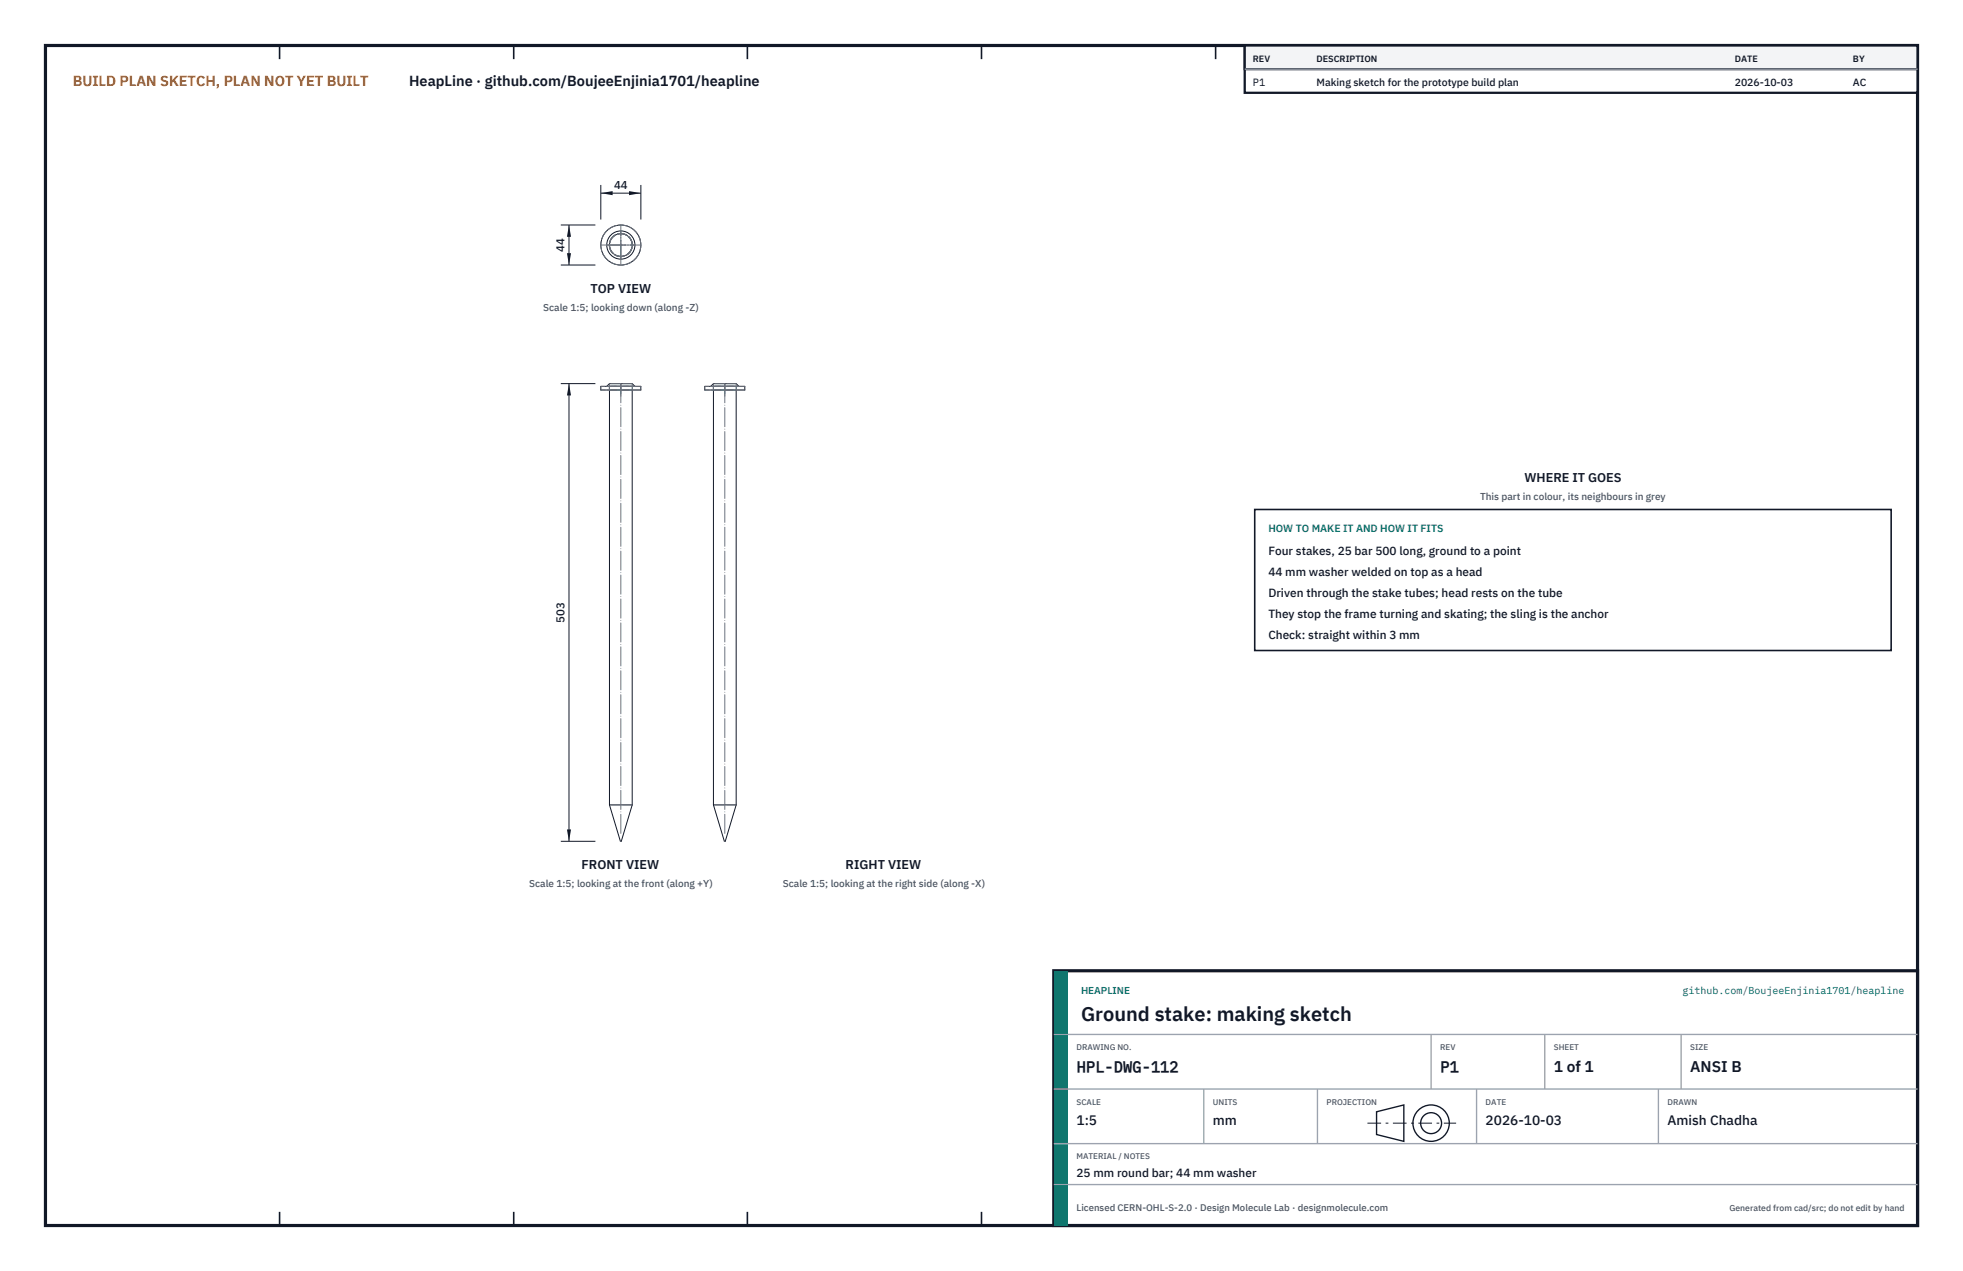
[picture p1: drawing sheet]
<svg xmlns="http://www.w3.org/2000/svg" width="432mm" height="279mm" viewBox="0 0 432 279" stroke-linecap="round" stroke-linejoin="round" font-family="sans-serif">
<defs><g id="words">
<text font-size="4.4" fill="#111827" x="237.8" y="224.4">Ground stake: making sketch</text>
<g font-size="3.4" fill="#111827">
<text x="236.8" y="235.6">HPL-DWG-112</text>
<text x="316.8" y="235.6">P1</text>
<text x="341.8" y="235.6">1 of 1</text>
<text x="371.8" y="235.6">ANSI B</text>
</g>
<text font-size="3.2" fill="#b45309" x="16" y="19">BUILD PLAN SKETCH, PLAN NOT YET BUILT</text>
<text font-size="3.2" fill="#111827" x="90" y="19">HeapLine · github.com/BoujeeEnjinia1701/heapline</text>
<g font-size="3" fill="#111827">
<text x="236.8" y="247.2">1:5</text>
<text x="266.8" y="247.2">mm</text>
<text x="326.8" y="247.2">2026-10-03</text>
<text x="366.8" y="247.2">Amish Chadha</text>
</g>
<g font-size="2.8" fill="#111827">
<text x="129.9" y="64.3">TOP VIEW</text>
<text x="335.3" y="106">WHERE IT GOES</text>
<text x="127.9" y="191">FRONT VIEW</text>
<text x="186" y="191">RIGHT VIEW</text>
</g>
<g font-size="2.6" fill="#111827">
<text x="279" y="122">Four stakes, 25 bar 500 long, ground to a point</text>
<text x="279" y="126.6">44 mm washer welded on top as a head</text>
<text x="279" y="131.2">Driven through the stake tubes; head rests on the tube</text>
<text x="279" y="135.8">They stop the frame turning and skating; the sling is the anchor</text>
<text x="279" y="140.4">Check: straight within 3 mm</text>
<text x="236.8" y="258.8">25 mm round bar; 44 mm washer</text>
</g>
<g font-size="2.5" fill="#111827">
<text x="135.1" y="41.5">44</text>
<text x="124.2" y="55.4" transform="rotate(-90 124.2 55.4)">44</text>
<text x="124.2" y="136.9" transform="rotate(-90 124.2 136.9)">503</text>
</g>
<g font-size="2.3" fill="#111827">
<text x="275.6" y="18.8">P1</text>
<text x="289.6" y="18.8">Making sketch for the prototype build plan</text>
<text x="381.6" y="18.8">2026-10-03</text>
<text x="407.6" y="18.8">AC</text>
</g>
<text font-size="2.3" fill="#0f766e" x="279" y="117">HOW TO MAKE IT AND HOW IT FITS</text>
<g font-size="2.2" fill="#4b5563">
<text x="119.5" y="68.3">Scale 1:5; looking down (along -Z)</text>
<text x="325.6" y="110">This part in colour, its neighbours in grey</text>
<text x="116.4" y="195">Scale 1:5; looking at the front (along +Y)</text>
<text x="172.2" y="195">Scale 1:5; looking at the right side (along -X)</text>
</g>
<g font-size="2.2" fill="#0f766e">
<text x="237.8" y="218.4">HEAPLINE</text>
<text x="370.1" y="218.4">github.com/BoujeeEnjinia1701/heapline</text>
</g>
<text font-size="2.1" fill="#4b5563" x="236.8" y="266.2">Licensed CERN-OHL-S-2.0 · Design Molecule Lab · designmolecule.com</text>
<g font-size="2" fill="#111827">
<text x="275.6" y="13.6">REV</text>
<text x="289.6" y="13.6">DESCRIPTION</text>
<text x="381.6" y="13.6">DATE</text>
<text x="407.6" y="13.6">BY</text>
</g>
<text font-size="1.9" fill="#4b5563" x="380.4" y="266.2">Generated from cad/src; do not edit by hand</text>
<g font-size="1.8" fill="#4b5563">
<text x="236.8" y="230.8">DRAWING NO.</text>
<text x="316.8" y="230.8">REV</text>
<text x="341.8" y="230.8">SHEET</text>
<text x="371.8" y="230.8">SIZE</text>
<text x="236.8" y="242.8">SCALE</text>
<text x="266.8" y="242.8">UNITS</text>
<text x="291.8" y="242.8">PROJECTION</text>
<text x="326.8" y="242.8">DATE</text>
<text x="366.8" y="242.8">DRAWN</text>
<text x="236.8" y="254.8">MATERIAL / NOTES</text>
</g>
</g></defs>
<path d="M10 10h411.8v259.4h-411.8z" fill="none" stroke="#111827" stroke-width=".7" stroke-linecap="butt"/>
<g fill="none" stroke="#111827" stroke-width=".35">
<path d="M61.5 10v3M113 10v3M164.4 10v3M215.9 10v3M267.4 10v3M318.9 10v3M370.3 10v3M61.5 266.4v3M113 266.4v3M164.4 266.4v3M215.9 266.4v3M267.4 266.4v3"/>
<path d="M318.9 266.4v3M370.3 266.4v3"/>
</g>
<g fill="none" stroke="#111727" stroke-width=".22">
<path d="M132.2 84.9h8.8v.8h-8.8zM133.5 84.9l.6-.6h5l.6 .6M134.1 85.7v91.2M139.1 85.7v91.2M155 84.9h8.8v.8h-8.8zM156.3 84.9l.6-.6h5l.6 .6M156.9 85.7v91.2M161.9 85.7v91.2M134.1 176.9l2.4 8h.2l2.4-8M134.1 176.9h5M156.9 176.9l2.4 8h.2l2.4-8M156.9 176.9h5"/>
<circle cx="136.6" cy="53.9" r="4.4"/>
<circle cx="136.6" cy="53.9" r="3.1"/>
<circle cx="136.6" cy="53.9" r="2.5"/>
</g>
<g fill="none" stroke="#6a7180" stroke-width=".22" stroke-dasharray="2.1 .5">
<path d="M136.5 53.8l.1 .2zM133.5 84.9h6.2M134 84.9h5.1M134 85.7h5.1M134 85.7v-.8M134.1 84.9h5M134.1 84.9v-.6M134.1 85.7v-.8M139.1 84.3h-5M139.1 84.9v-.6M139.1 84.9h-5M139.1 85.7v-.8"/>
<path d="M139.1 84.9h-5.1M139.1 85.7h-5.1M139.7 84.9h-6.2M141 84.9h-8.8M141 85.7h-8.8M156.3 84.9h3.1M156.9 84.9h2.5M156.9 85.7h2.5M156.9 85.7v-.8M156.9 84.9v-.6M159.4 84.9h3.1M159.4 84.9h2.5"/>
<path d="M159.4 84.9h2.6M159.4 85.7h2.6M161.9 84.3h-5M161.9 84.9h-5M161.9 84.9v-.6M161.9 85.7v-.8M162 84.9h-5.1M162 85.7h-5.1M162 85.7v-.8M162.5 84.9h-6.2M163.8 84.9h-8.8M163.8 85.7h-8.8"/>
<path d="M139.1 176.9h-5M161.9 176.9h-5M136.7 184.9h-.2M159.5 184.9h-.2"/>
<circle cx="136.6" cy="53.9" r="4.4"/>
<circle cx="136.6" cy="53.9" r="2.54"/>
<circle cx="136.6" cy="53.9" r="2.5"/>
</g>
<path d="M132.2 53.9h8.8M133.4 53.9h6.3M136.6 58.3v-8.8M136.6 57v-6.3M136.6 87.1v-2.8M136.6 86.5v-2.2M136.6 85.7v-1.4M159.4 87.1v-2.8M159.4 86.5v-2.2M159.4 85.7v-1.4M136.6 183.2v-98.9M159.4 183.2v-98.9" fill="none" stroke="#6a7180" stroke-width=".22" stroke-dasharray="4.2 .5 0 .5"/>
<path d="M132.2 40.7v7.6M132.2 42.5h8.8M141 40.7v7.6" fill="none" stroke="#111827" stroke-width=".22"/>
<path d="M132.2 42.5l2.6-.5v.9zM138.4 42v.9l2.6-.4z" fill="#111827"/>
<path d="M123.4 49.5h7.6M123.4 58.3h7.6M125.2 49.5v8.8" fill="none" stroke="#111827" stroke-width=".22"/>
<path d="M125.2 49.5l-.5 2.6h.9zM124.7 55.7h.9l-.4 2.6z" fill="#111827"/>
<path d="M123.4 84.3h7.6M125.2 84.3v100.6M123.4 184.9h7.6" fill="none" stroke="#111827" stroke-width=".22"/>
<path d="M125.2 84.3l-.5 2.6h.9zM124.7 182.3h.9l-.4 2.6z" fill="#111827"/>
<path d="M276 112h140v31h-140z" fill="#fff" stroke="#111827" stroke-width=".35"/>
<path d="M273.8 10h148v10.4h-148z" fill="#fff" stroke="#111827" stroke-width=".5"/>
<path d="M273.8 10h148v5.2h-148z" fill="#f3f4f6" stroke="#111827" stroke-width=".5"/>
<path d="M273.8 15.2h148" fill="none" stroke="#9ca3af" stroke-width=".3"/>
<path d="M231.8 213.4h190v56h-190z" fill="#fff" stroke="#111827" stroke-width=".7" stroke-linecap="butt"/>
<path d="M231.8 213.4h3v56h-3z" fill="#0f766e"/>
<path d="M231.8 227.4h190M231.8 239.4h190M264.8 239.4v12M289.8 239.4v12M314.8 227.4v12M324.8 239.4v12M339.8 227.4v12M364.8 239.4v12M369.8 227.4v12M231.8 251.4h190M231.8 260.4h190" fill="none" stroke="#9ca3af" stroke-width=".3"/>
<g fill="none" stroke="#111827" stroke-width=".3">
<path d="M302.8 244.4l6-1.5v8l-6-1.5z"/>
<circle cx="314.8" cy="246.9" r="4"/>
<circle cx="314.8" cy="246.9" r="2.3"/>
</g>
<path d="M300.8 246.9h19.5" fill="none" stroke="#111827" stroke-width=".22" stroke-dasharray="3 1 .6 1" stroke-linecap="butt"/>
<use href="#words"/>
</svg>
